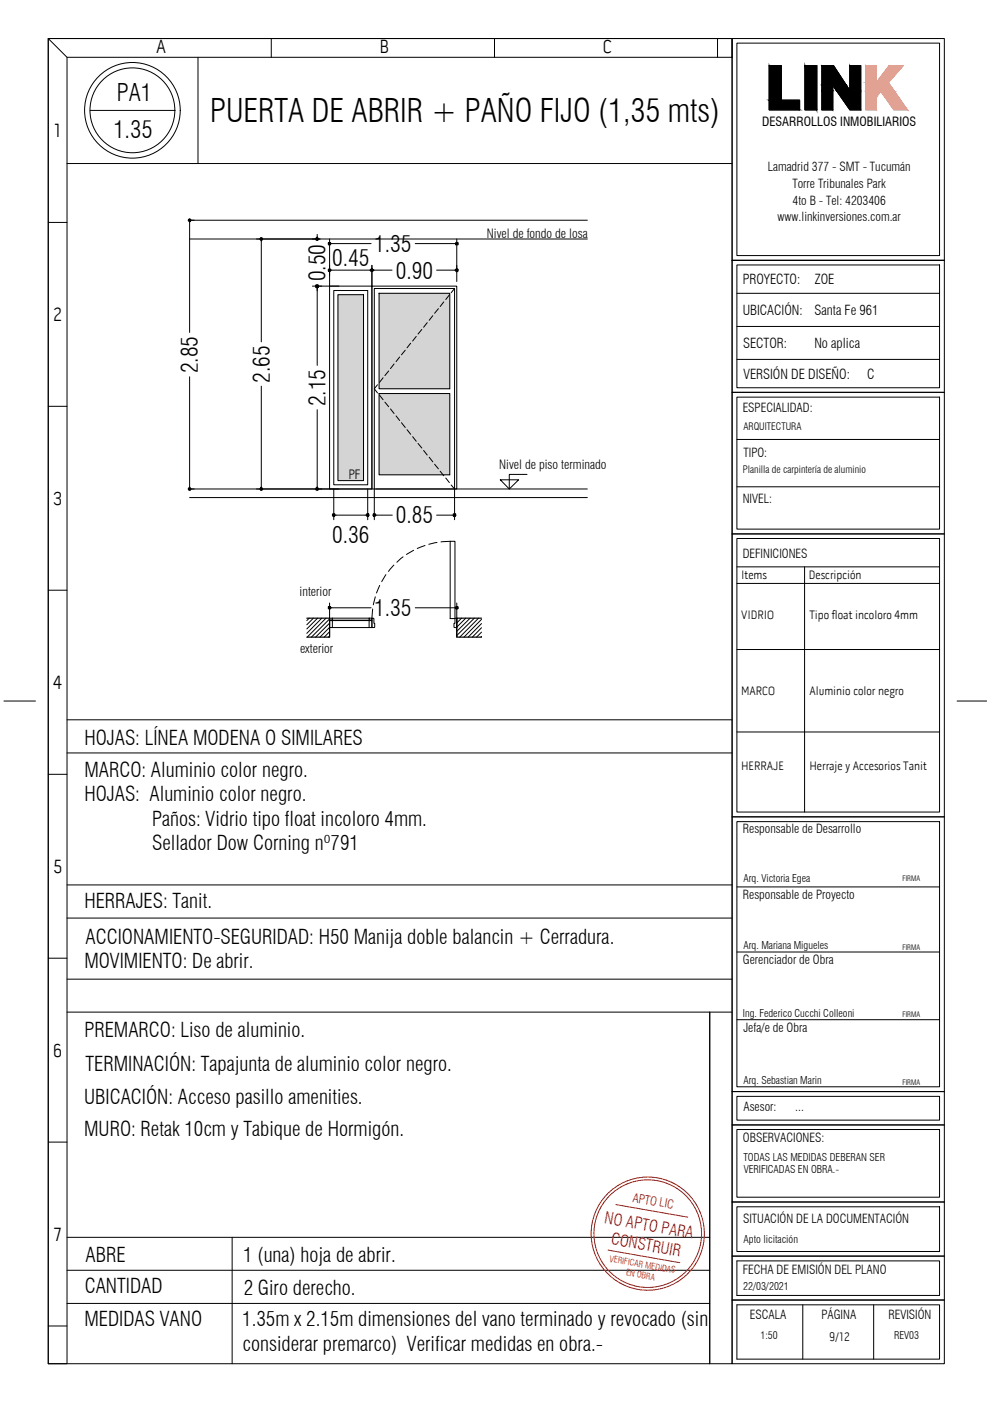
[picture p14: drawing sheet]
<svg xmlns="http://www.w3.org/2000/svg" width="210mm" height="297mm" viewBox="0 0 210 297" stroke-linecap="round" stroke-linejoin="round" font-family="sans-serif">
<defs><g id="words">
<text font-size="6.8" x="44.6" y="25.9">PUERTA DE ABRIR + PAÑO FIJO (1,35 mts)</text>
<g font-size="5.1">
<text x="24.8" y="21.3">PA1</text>
<text x="24" y="29.2">1.35</text>
</g>
<g font-size="4.8">
<text x="79.4" y="53.4">1.35</text>
<text x="69" y="59.6" transform="rotate(-90 69 59.6)">0.50</text>
<text x="70.4" y="56.3">0.45</text>
<text x="83.9" y="59.1">0.90</text>
<text x="41.9" y="79.1" transform="rotate(-90 41.9 79.1)">2.85</text>
<text x="57.2" y="81.2" transform="rotate(-90 57.2 81.2)">2.65</text>
<text x="69" y="86.1" transform="rotate(-90 69 86.1)">2.15</text>
<text x="83.9" y="111">0.85</text>
<text x="70.4" y="115.1">0.36</text>
<text x="79.4" y="130.6">1.35</text>
</g>
<g font-size="4.3">
<text x="17.9" y="158">HOJAS: LÍNEA MODENA O SIMILARES</text>
<text x="17.9" y="164.7">MARCO: Aluminio color negro.</text>
<text x="17.9" y="169.9">HOJAS: Aluminio color negro.</text>
<text x="32.3" y="175.1">Paños: Vidrio tipo float incoloro 4mm.</text>
<text x="32.3" y="180.3">Sellador Dow Corning nº791</text>
<text x="17.9" y="192.5">HERRAJES: Tanit.</text>
<text x="18.1" y="200.1">ACCIONAMIENTO-SEGURIDAD: H50 Manija doble balancin + Cerradura.</text>
<text x="17.9" y="205.3">MOVIMIENTO: De abrir.</text>
<text x="17.9" y="220">PREMARCO: Liso de aluminio.</text>
<text x="18.1" y="227.1">TERMINACIÓN: Tapajunta de aluminio color negro.</text>
<text x="17.9" y="234">UBICACIÓN: Acceso pasillo amenities.</text>
<text x="17.9" y="240.8">MURO: Retak 10cm y Tabique de Hormigón.</text>
<text x="18.1" y="267.6">ABRE</text>
<text x="51.6" y="267.6">1 (una) hoja de abrir.</text>
<text x="18" y="274.2">CANTIDAD</text>
<text x="51.7" y="274.6">2 Giro derecho.</text>
<text x="17.9" y="281.2">MEDIDAS VANO</text>
<text x="51.4" y="281.2">1.35m x 2.15m dimensiones del vano terminado y revocado (sin</text>
<text x="51.4" y="286.4">considerar premarco) Verificar medidas en obra.-</text>
</g>
<g font-size="4.1">
<text x="33.1" y="11.3">A</text>
<text x="80.5" y="11.3">B</text>
<text x="127.8" y="11.3">C</text>
<text x="11.4" y="29">1</text>
<text x="11.3" y="68.1">2</text>
<text x="11.2" y="107.1">3</text>
<text x="11.3" y="146">4</text>
<text x="11.2" y="185">5</text>
<text x="11.2" y="224">6</text>
<text x="11.5" y="263.1">7</text>
</g>
<g font-size="3.4" fill="#e60000">
<text x="128" y="259.4" transform="rotate(10 128 259.4)">NO APTO PARA</text>
<text x="129.4" y="263.8" transform="rotate(10 129.4 263.8)">CONSTRUIR</text>
</g>
<g font-size="2.9">
<text x="157.5" y="60.2">PROYECTO:</text>
<text x="172.8" y="60.2">ZOE</text>
<text x="157.5" y="66.8">UBICACIÓN:</text>
<text x="172.7" y="66.8">Santa Fe 961</text>
<text x="157.6" y="73.7">SECTOR:</text>
<text x="172.7" y="73.7">No aplica</text>
<text x="157.6" y="80.3">VERSIÓN DE DISEÑO:</text>
<text x="183.8" y="80.3">C</text>
</g>
<g font-size="2.7">
<text x="161.6" y="26.8">DESARROLLOS INMOBILIARIOS</text>
<text x="103.2" y="50.4">Nivel de fondo de losa</text>
<text x="73.9" y="101.6">PF</text>
<text x="105.9" y="99.5">Nivel de piso terminado</text>
<text x="63.5" y="126.3">interior</text>
<text x="63.6" y="138.3">exterior</text>
</g>
<g font-size="2.6">
<text x="162.8" y="36.2">Lamadrid 377 - SMT - Tucumán</text>
<text x="168" y="39.8">Torre Tribunales Park</text>
<text x="164.9" y="46.8">www.linkinversiones.com.ar</text>
<text x="168" y="43.6">4to B - Tel: 4203406</text>
<text x="157.5" y="87.4">ESPECIALIDAD:</text>
<text x="157.6" y="96.9">TIPO:</text>
<text x="157.5" y="106.6">NIVEL:</text>
<text x="157.5" y="118.2">DEFINICIONES</text>
<text x="157.1" y="122.8">Items</text>
<text x="171.5" y="122.8">Descripción</text>
<text x="157.1" y="131.2">VIDRIO</text>
<text x="171.6" y="131.2">Tipo float incoloro 4mm</text>
<text x="157.1" y="147.4">MARCO</text>
<text x="171.6" y="147.4">Aluminio color negro</text>
<text x="157.1" y="163.2">HERRAJE</text>
<text x="171.6" y="163.2">Herraje y Accesorios Tanit</text>
<text x="157.5" y="176.7">Responsable de Desarrollo</text>
<text x="157.5" y="190.6">Responsable de Proyecto</text>
<text x="157.5" y="204.5">Gerenciador de Obra</text>
<text x="157.6" y="218.8">Jefa/e de Obra</text>
<text x="157.6" y="235.5">Asesor:</text>
<text x="168.6" y="235.5">...</text>
<text x="157.5" y="242.2">OBSERVACIONES:</text>
<text x="157.6" y="259.3">SITUACIÓN DE LA DOCUMENTACIÓN</text>
<text x="157.5" y="270.1">FECHA DE EMISIÓN DEL PLANO</text>
<text x="159" y="279.7">ESCALA</text>
<text x="174.1" y="279.7">PÁGINA</text>
<text x="188.4" y="279.7">REVISIÓN</text>
<text x="175.8" y="284.2">9/12</text>
</g>
<text font-size="2.6" fill="#e60000" x="134" y="254.8" transform="rotate(10 134 254.8)">APTO LIC</text>
<g font-size="2.3">
<text x="157.6" y="263.5">Apto licitación</text>
<text x="157.6" y="273.6">22/03/2021</text>
</g>
<g font-size="2.2">
<text x="157.6" y="186.9">Arq. Victoria Egea</text>
<text x="157.6" y="201.2">Arq. Mariana Migueles</text>
<text x="157.5" y="215.5">Ing. Federico Cucchi Colleoni</text>
<text x="157.6" y="229.9">Arq. Sebastian Marin</text>
<text x="157.6" y="246.1">TODAS LAS MEDIDAS DEBERAN SER</text>
<text x="157.7" y="248.8">VERIFICADAS EN OBRA.-</text>
<text x="161.2" y="283.8">1:50</text>
<text x="189.6" y="283.8">REV03</text>
</g>
<g font-size="2.1">
<text x="157.6" y="91.2">ARQUITECTURA</text>
<text x="157.5" y="100.2">Planilla de carpintería de aluminio</text>
</g>
<g font-size="1.9" fill="#e60000">
<text x="129.2" y="267.5" transform="rotate(10 129.2 267.5)">VERIFICAR MEDIDAS</text>
<text x="132.7" y="270.4" transform="rotate(10 132.7 270.4)">EN OBRA</text>
</g>
<g font-size="1.6">
<text x="191.3" y="186.8">FIRMA</text>
<text x="191.3" y="201.3">FIRMA</text>
<text x="191.3" y="215.7">FIRMA</text>
<text x="191.3" y="230">FIRMA</text>
</g>
</g></defs>
<!-- layer: A-MOBILIARIO -->
<g fill="#d4d4d4" stroke="#d4d4d4" stroke-width=".21">
<path d="M71.7 62.5l5.4 39.4v-39.4zM71.7 62.5l5.4 39.4h-5.4z"/>
<path d="M80.4 62.2l15 20.2v-20.2zM80.4 62.2l15 20.2h-15z"/>
<path d="M80.4 83.4l15 17.3v-17.3zM80.4 83.4l15 17.3h-15z"/>
</g>
<g fill="none" stroke="#000" stroke-width=".21">
<path d="M10.2 8.2v280.9h4v-277M10.2 8.2h145v280.9h-145zM10.2 8.2h145v3.9h-141zM42 12.1v22.6M57.5 8.2v3.9M104.8 8.2v3.9M152.1 8.2v3.9M155.2 8.2h45v280.9h-45zM156.2 9.1h43v45.1h-43zM14.2 34.7h141M10.2 47.2h4M155.2 55.2h45"/>
<path d="M156.2 56.2h43v26h-43zM200.2 55.2h-45h45M156.2 76.2h43M156.2 69.2h43M156.2 62.2h43M10.2 86.1h4M155.2 83.2h45M156.2 84.2h43v28h-43zM156.2 93.2h43M155.2 113.2h45M156.2 114.2h43v58h-43zM156.2 103.2h43"/>
<path d="M10.2 125.1h4M156.2 120.2h43M156.2 137.7h43M156.2 123.7h43M170.6 120.2v52M.8 148.6h6.7M14.2 152.6h141M14.2 159.6h141M156.2 155.2h43M202.9 148.6h6.3M10.2 164.2h4M155.2 173.2h45"/>
<path d="M156.2 174.2h43v56.2h-43zM14.2 187.6h141M14.2 194.6h141M156.2 188h43M10.2 203.2h4M14.2 207.6h141M14.2 214.6h141M150.5 214.6v74.5M156.2 201.8h43M156.2 216.2h43M155.2 238.5h45M155.2 231.4h45"/>
<path d="M156.2 239.5h43v14.3h-43zM156.2 232.5h43v5h-43zM10.2 242.1h4M155.2 254.8h45M156.2 255.9h43v9.4h-43zM14.2 262.3h136.3M14.2 269.3h136.3M14.2 276.4h136.3M49.2 262.3v26.8M155.2 266.3h45M155.2 275.6h45M156.2 267.3h43v7.4h-43z"/>
<path d="M156.2 276.6h43v11.6h-43zM170.2 276.6v11.6M185.2 276.6v11.6M10.2 281.1h4"/>
</g>
<!-- layer: LINK MARCA -->
<g fill="#f49a7c" stroke="#f49a7c" stroke-width=".21">
<path d="M188.5 13.9l-.1 3.5 3.1-3.5zM188.5 13.9l-.1 3.5h-2.6z"/>
<path d="M183.6 13.9l2.2 3.5v-3.5zM183.6 13.9l2.2 3.5h-2.2z"/>
<path d="M183.6 17.4h4.8zM183.6 17.4l4.8 .1z"/>
<path d="M183.6 17.5l6.1 1.9-1.3-1.9zM183.6 17.5l6.1 1.9h-6.1z"/>
<path d="M183.6 19.4l2.2 1.1 1-1.1zM183.6 19.4l2.2 1.1h-2.2z"/>
<path d="M186.8 19.4l5.6 3.9-2.7-3.9zM186.8 19.4l5.6 3.9h-2.9z"/>
<path d="M183.6 20.5l2.2 2.8v-2.8zM183.6 20.5l2.2 2.8h-2.2z"/>
</g>
<path d="M183.6 13.9h2.2v3.5l2.7-3.5h3l-3.1 3.6 4 5.8h-2.9l-2.7-3.9-1 1.1v2.8h-2.2z" fill="none" stroke="#f49a7c" stroke-width=".21"/>
<path d="M163.1 13.9h2.5v7.4h3.9v2h-6.4zM170.7 13.9h2.5v9.4h-2.5zM174.3 13.9h2.4l3.5 5.3v-5.3h2.3v9.4h-2.3l-3.6-5.2v5.2h-2.3z" fill="none" stroke="#000" stroke-width=".21"/>
<g fill="#000" stroke="#000" stroke-width=".21">
<path d="M163.1 13.9l2.5 7.4v-7.4zM163.1 13.9l2.5 7.4h-2.5z"/>
<path d="M170.7 13.9l2.5 9.4v-9.4zM170.7 13.9l2.5 9.4h-2.5z"/>
<path d="M174.3 18.1l2.3 1.1v-1.1zM174.3 18.1l2.3 1.1h-2.3z"/>
<path d="M174.3 19.2l2.3 4.1v-4.1zM174.3 19.2l2.3 4.1h-2.3z"/>
<path d="M174.3 13.9l5.1 4.2-2.7-4.2zM174.3 13.9l5.1 4.2h-5.1z"/>
<path d="M176.6 18.1l3.6 1.1-.8-1.1zM176.6 18.1l3.6 1.1h-2.8z"/>
<path d="M180.2 13.9l2.3 5.3v-5.3zM180.2 13.9l2.3 5.3h-2.3z"/>
<path d="M177.4 19.2l5.1 4.1v-4.1zM177.4 19.2l5.1 4.1h-2.3z"/>
<path d="M163.1 21.3l6.4 2v-2zM163.1 21.3l6.4 2h-6.4z"/>
</g>
<!-- layer: A-CARPINTERIAS -->
<g fill="none" stroke="#000" stroke-width=".21">
<path d="M40.2 46.7h84.3M40.2 50.7h84.3M69.9 60.7h9v43h-9zM70.8 61.6h7.2v41.2h-7.2zM71.7 62.5h5.4v39.4h-5.4zM80.4 62.2h15v20.2h-15zM80.4 83.4h15v17.3h-15zM40.2 103.7h84.3M40.2 105.5h84.3M78.9 103.7v-43h17.9v43h-17.1M79.4 103.7v-42.5h17v42.5M95.4 114.8h1.1v16.3h-1.1z"/>
<path d="M65.6 131.1l-.5 .5M66.4 131.1l-1.3 1.4M67.3 131.1l-2.2 2.3M68.2 131.1l-3.1 3.2M69.1 131.1l-4 4M69.9 131.2l-3.9 3.9M69.9 132.1l-3 3M69.9 133l-2.1 2.1M69.9 133.9l-1.2 1.2M69.9 134.8l-.3 .3M78.9 131.1h.4v1.1h.1v.9h-.5zM96.5 131.1h.3v2l-.5-.1v-.8h.2z"/>
<path d="M97 131.1l-.2 .1M97.9 131.1l-1.1 1M98.7 131.1l-1.9 1.9M99.7 131.1l-2.9 2.8M100.6 131.1l-3.8 3.6M101.5 131.1l-4 4M102.1 131.3l-3.7 3.8M102.1 132.2l-2.8 2.9M102.1 133.1l-2 2M102.1 134l-1.1 1.1M102.1 134.9l-.1 .2"/>
</g>
<!-- layer: 0.05 TRAZO -->
<path d="M83.5 119.8l-1.1 1.4M85.5 118.1l-1.4 1.1M87.7 116.7l-1.5 .9M90.1 115.7l-1.6 .6M92.7 115l-1.8 .4M95.4 114.8l-1.9 .1M79 129.1l-.1 2M79.6 126.5l-.5 1.7M80.5 124.1l-.7 1.6M81.8 121.8l-.9 1.5" fill="none" stroke="#000" stroke-width=".21"/>
<path d="M69.9 131.1h.6v.4h-.6zM69.9 131.6h.6v1.5h-.6zM70.2 131.5l8.3 .1zM78.3 131.1h.6v.4h-.6zM78.3 131.6h.6v1.5h-.6z" fill="none" stroke="#000" stroke-width=".21"/>
<!-- layer: AR-Pisos interiores_Hatch -->
<path d="M70.5 133.1h7.8M70.5 131.1h7.8" fill="none" stroke="#000" stroke-width=".21"/>
<!-- layer: 1 - MURO CORTE -->
<path d="M65.1 131.1h4.8v4h-4.8M102.1 131.1h-5.3v4h5.3" fill="none" stroke="#000" stroke-width=".25"/>
<g fill="none" stroke="#000" stroke-width=".21">
<path d="M82.4 78.7l-.8 .9M83.6 77.2l-.8 .9M84.7 75.7l-.7 1M85.9 74.3l-.8 .9M87.1 72.8l-.8 .9M88.3 71.3l-.8 1M89.4 69.9l-.8 .9M90.6 68.4l-.8 1M91.8 66.9l-.8 1M92.9 65.4l-.8 1M94.1 64l-.8 1M95.3 62.5l-.8 1"/>
<path d="M96.4 61.2l-.7 .9M80 81.6l-.6 .8 .6 .9M80.5 83.8l.7 1M81.2 80.1l-.7 1M81.6 85.3l.8 .9M82.8 86.7l.8 1M84 88.2l.7 1M85.1 89.6l.8 1M86.3 91.1l.8 1M87.5 92.6l.8 1M88.6 94l.8 1M89.8 95.5l.8 1"/>
<path d="M91 96.9l.8 1M92.1 98.4l.8 1M93.3 99.9l.8 1M94.5 101.3l.8 1M95.7 102.8l.7 .9"/>
</g>
<!-- layer: COTAS -->
<g fill="none" stroke="#000" stroke-width=".21">
<path d="M40.2 46.7h1M40.2 47.2v23.3M54.4 50.7h13.4M55.4 51.2v21.3M67.3 49.7v.5M67.3 50.7v.3M69.9 50.7v10M70.3 51.6h8.4M70.3 57.3h8M78.9 56.3v4.4M79.4 57.3h3.7M88 51.6h8.4"/>
<path d="M92.6 57.3h3.8M96.8 50.7v9M40.2 79.9v23.3M66.2 60.7h5.7M67.3 60.4v.3M67.3 61.2v16.3M55.4 81.9v21.3M67.3 86.9v16.3M40.2 103.7h1M54.4 103.7h17.5M70.8 103.7v6.5M71.3 109.2h6.2"/>
<path d="M78 103.7v6.5M79.4 103.7v6.5M79.9 109.2h3.3M92.6 109.2h3.3M96.4 103.7v6.5M69.9 127.8v7.3M70.3 128.9h8.4M88 128.9h8.4M96.8 127.8v7.3"/>
</g>
<!-- layer: 0 -->
<g fill="#000" stroke="#000" stroke-width=".21">
<path d="M40 46.9h.2v-.2zM40.2 46.7l.2 .2h-.2zM40.2 46.7l.2 .2 .1-.2z"/>
<path d="M40 46.5l.2 .2v-.3zM40 46.5l.2 .2h-.3zM39.9 46.7l.1 .2 .2-.2z"/>
<path d="M40.4 46.5l-.2 .2h.3zM40.2 46.4l.2 .1-.2 .2z"/>
<path d="M55.2 50.8l.2 .1v-.2zM55.4 50.7l.2 .1-.2 .1zM55.4 50.7l.2 .1 .1-.1z"/>
<path d="M55.2 50.5l.2 .2v-.3zM55.2 50.5l.2 .2h-.3zM55.1 50.7l.1 .1 .2-.1z"/>
<path d="M55.4 50.7h.3l-.1-.2zM55.4 50.4l.2 .1-.2 .2z"/>
<path d="M67 50.7v.1l.3-.1zM67 50.8l.3-.1v.2z"/>
<path d="M67.3 50.7v.2l.1-.1zM67.3 50.7h.2l-.1 .1zM67.3 50.7h.2l-.1-.2z"/>
<path d="M67.3 50.4v.3l.1-.2zM67 50.5l.3-.1v.3zM67 50.5v.2h.3z"/>
<path d="M69.6 51.6l.1 .3 .2-.3zM69.7 51.9l.2-.3v.3zM69.9 51.6v.3h.1z"/>
<path d="M69.6 57.3l.1 .1 .2-.1zM69.7 57.4l.2-.1v.2zM69.9 57.3v.2l.1-.1z"/>
<path d="M69.7 51.5l.2 .1v-.2zM69.7 51.5l.2 .1h-.3z"/>
<path d="M69.7 57.1l.2 .2v-.3zM69.7 57.1l.2 .2h-.3z"/>
<path d="M69.9 51.6l.1 .3 .1-.3zM69.9 51.6l.1-.1 .1 .1zM69.9 51.4v.2l.1-.1z"/>
<path d="M69.9 57.3l.1 .1 .1-.1zM70 57.1l.1 .2h-.2zM69.9 57v.3l.1-.2z"/>
<path d="M78.6 57.3l.1 .1 .2-.1zM78.7 57.4l.2-.1v.2zM78.9 57.3v.2l.1-.1z"/>
<path d="M78.7 57.1l-.1 .2h.3zM78.6 57.3h.3l-.2 .1zM78.9 57.3l-.2 .1 .2 .1z"/>
<path d="M78.9 57.3v.2l.1-.1zM78.9 57.3h.2l-.1 .1z"/>
<path d="M78.7 57.1l.2 .2v-.3zM78.7 57.1l.2 .2h-.3z"/>
<path d="M78.9 57.3l.1 .1 .1-.1zM79 57.1l.1 .2h-.2zM78.9 57v.3l.1-.2z"/>
<path d="M79 57.1l-.1 .2h.2zM78.9 57l.1 .1-.1 .2zM78.7 57.1l.2 .2v-.3z"/>
<path d="M96.7 51.5l-.1 .1h.2zM96.6 51.6h.2l-.1 .3zM96.8 51.6l-.1 .3h.1z"/>
<path d="M96.7 57.1l-.1 .2h.2zM96.6 57.3h.2l-.1 .1zM96.8 57.3l-.1 .1 .1 .1z"/>
<path d="M96.8 51.6v.3h.3zM96.8 51.6h.3v.3z"/>
<path d="M96.8 57.3v.2l.3-.1zM96.8 57.3h.3v.1z"/>
<path d="M96.8 51.6h.3v-.1zM96.8 51.4l.3 .1-.3 .1zM96.7 51.5l.1 .1v-.2z"/>
<path d="M96.8 57.3h.3v-.2zM96.8 57l.3 .1-.3 .2zM96.7 57.1l.1 .2v-.3z"/>
<path d="M67 60.9h.3v-.2zM67.3 60.7l.1 .2h-.1zM67.3 60.7l.1 .2 .1-.2z"/>
<path d="M67 60.9h.3v-.2zM67.3 60.7l.1 .2h-.1zM67.3 60.7l.1 .2 .1-.2z"/>
<path d="M67 60.5l.3 .2v-.2zM67 60.5l.3 .2h-.3zM67 60.7v.2l.3-.2z"/>
<path d="M67 60.5l.3 .2v-.2zM67 60.5l.3 .2h-.3zM67 60.7v.2l.3-.2z"/>
<path d="M67.4 60.5l-.1 .2h.2zM67.3 60.5h.1l-.1 .2z"/>
<path d="M67.4 60.5l-.1 .2h.2zM67.3 60.5h.1l-.1 .2z"/>
<path d="M39.9 103.7l.1 .1 .2-.1zM40 103.8l.2-.1v.2z"/>
<path d="M40.2 103.7v.2l.2-.1zM40.2 103.7h.3l-.1 .1zM40.2 103.7h.3l-.1-.2z"/>
<path d="M40.2 103.4v.3l.2-.2zM40 103.5l.2-.1v.3zM40 103.5l-.1 .2h.3z"/>
<path d="M55.1 103.7l.1 .1 .2-.1zM55.2 103.8l.2-.1v.2z"/>
<path d="M55.4 103.7v.2l.2-.1zM55.4 103.7h.3l-.1 .1zM55.4 103.7h.3l-.1-.2z"/>
<path d="M55.4 103.4v.3l.2-.2zM55.2 103.5l.2-.1v.3zM55.2 103.5l-.1 .2h.3z"/>
<path d="M67 103.7v.1l.3-.1zM67 103.8l.3-.1v.2z"/>
<path d="M67.3 103.7v.2l.1-.1zM67.3 103.7h.2l-.1 .1zM67.3 103.7h.2l-.1-.2z"/>
<path d="M67.3 103.4v.3l.1-.2zM67 103.5l.3-.1v.3zM67 103.5v.2h.3z"/>
<path d="M70.5 109.2l.1 .2 .2-.2zM70.6 109.4l.2-.2v.3zM70.8 109.2v.3l.1-.1z"/>
<path d="M70.6 109l.2 .2v-.2zM70.6 109l.2 .2h-.3z"/>
<path d="M70.8 109.2l.1 .2 .1-.2zM70.9 109l.1 .2h-.2zM70.8 109v.2l.1-.2z"/>
<path d="M77.8 109l-.1 .2h.3zM77.7 109.2h.3l-.2 .2zM77.8 109.4l.2 .1v-.3z"/>
<path d="M78 109.2v.3l.1-.1zM78 109.2h.2l-.1 .2z"/>
<path d="M78.1 109l-.1 .2h.2zM78 109h.1l-.1 .2zM77.8 109l.2 .2v-.2z"/>
<path d="M79.1 109.2l.1 .2 .2-.2zM79.2 109.4l.2-.2v.3zM79.4 109.2v.3l.1-.1z"/>
<path d="M79.2 109l.2 .2v-.2zM79.2 109l.2 .2h-.3z"/>
<path d="M79.4 109.2l.1 .2 .1-.2zM79.5 109l.1 .2h-.2zM79.4 109v.2l.1-.2z"/>
<path d="M96.2 109l-.1 .2h.3zM96.1 109.2h.3l-.2 .2zM96.2 109.4l.2 .1v-.3z"/>
<path d="M96.4 109.2v.3l.1-.1zM96.4 109.2h.2l-.1 .2z"/>
<path d="M96.5 109l-.1 .2h.2zM96.4 109h.1l-.1 .2zM96.2 109l.2 .2v-.2z"/>
<path d="M69.6 128.9l.1 .1 .2-.1zM69.7 129l.2-.1v.2zM69.9 128.9v.2l.1-.1z"/>
<path d="M69.7 128.7l.2 .2v-.3zM69.7 128.7l.2 .2h-.3z"/>
<path d="M69.9 128.9l.1 .1 .1-.1zM69.9 128.9l.1-.2 .1 .2zM69.9 128.6v.3l.1-.2z"/>
<path d="M96.7 128.7l-.1 .2h.2zM96.6 128.9h.2l-.1 .1zM96.8 128.9l-.1 .1 .1 .1z"/>
<path d="M96.8 128.9v.2l.3-.1zM96.8 128.9h.3v.1z"/>
<path d="M96.8 128.9h.3v-.2zM96.8 128.6l.3 .1-.3 .2zM96.7 128.7l.1 .2v-.3z"/>
</g>
<g fill="none" stroke="#000" stroke-width=".21">
<path d="M40.2 46.9v.3M55.4 50.9v.3M67.3 50.2v.2M70.1 51.6h.2M70.1 57.3h.2M78.3 57.3h.3M79.1 57.3h.3M96.4 51.6h.2M96.4 57.3h.2M67.3 60.9v.3M40.2 103.2v.2M55.4 103.2v.2"/>
<path d="M67.3 103.2v.2M71 109.2h.3M77.5 109.2h.2M79.6 109.2h.3M95.9 109.2h.2M70.1 128.9h.2M96.4 128.9h.2"/>
</g>
<!-- layer: Nomenclatura Carp. aluminio -->
<g fill="none" stroke="#e60000" stroke-width=".21">
<path d="M130.6 255.4l15.2 2.7M128.9 265l15.2 2.7"/>
<circle cx="137.3" cy="261.6" r="12"/>
<circle cx="137.3" cy="261.6" r="11.4"/>
</g>
<!-- layer: TEXTOS -->
<g fill="none" stroke="#000" stroke-width=".21">
<path d="M19.1 23.4h18M106.1 101.7h3.9l-2 2zM111.7 100.6h-3.7v3.1"/>
<circle cx="28.1" cy="23.4" r="9"/>
<circle cx="28.1" cy="23.4" r="10.1"/>
</g>
<use href="#words"/>
</svg>
